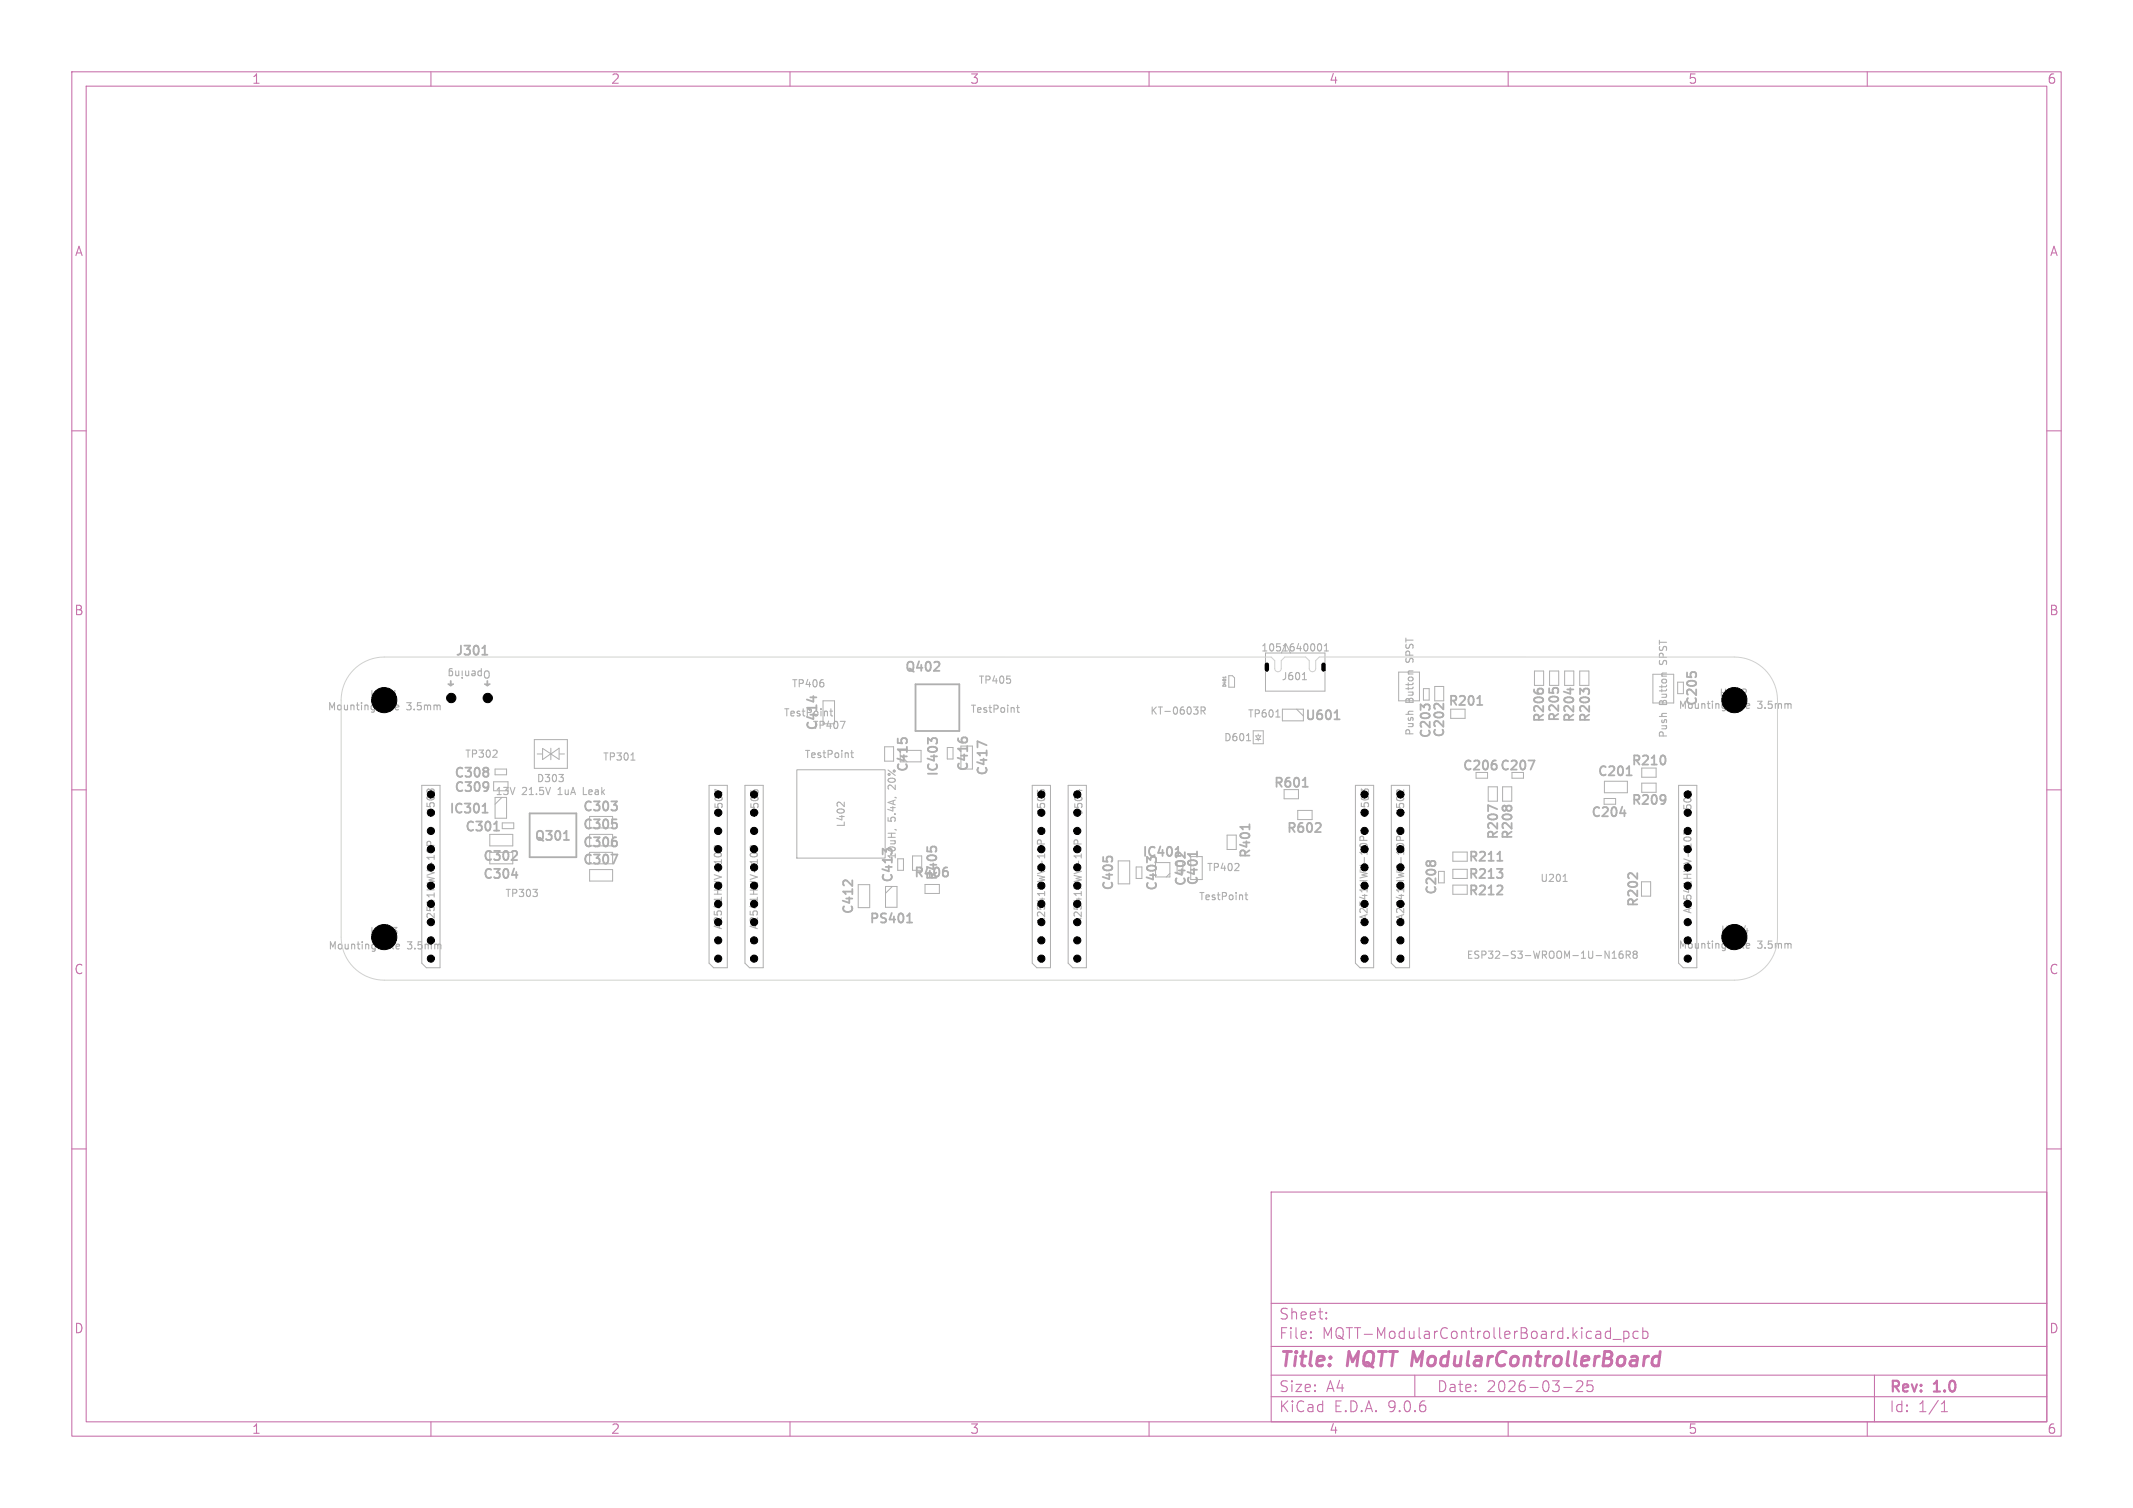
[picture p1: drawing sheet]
<svg xmlns="http://www.w3.org/2000/svg" width="297mm" height="210mm" viewBox="0 0 297 210" stroke-linecap="round" stroke-linejoin="round" font-family="sans-serif">
<defs><g id="words">
<g font-size="2.8" fill="#c872ab">
<text x="178" y="190.9">Title:</text>
<text x="187.7" y="190.9">MQTT ModularControllerBoard</text>
</g>
<g font-size="2.1" fill="#c872ab">
<text x="178" y="184">Sheet:</text>
<text x="178" y="186.7">File:</text>
<text x="184.1" y="186.7">MQTT-ModularControllerBoard.kicad_pcb</text>
<text x="178" y="196.9">KiCad</text>
<text x="178" y="194.1">Size:</text>
<text x="184.7" y="194.1">A4</text>
<text x="185.7" y="196.9">E.D.A.</text>
<text x="193.3" y="196.9">9.0.6</text>
<text x="200" y="194.1">Date:</text>
<text x="207" y="194.1">2026-03-25</text>
<text x="263" y="194.3">Rev:</text>
<text x="263" y="196.9">Id:</text>
<text x="267.1" y="196.9">1/1</text>
<text x="269.4" y="194.3">1.0</text>
</g>
<g font-size="1.8" fill="#c872ab">
<text x="35" y="11.9">1</text>
<text x="85" y="11.9">2</text>
<text x="135" y="11.9">3</text>
<text x="185" y="11.9">4</text>
<text x="235" y="11.9">5</text>
<text x="285" y="11.9">6</text>
<text x="10.3" y="35.9">A</text>
<text x="285.4" y="35.9">A</text>
<text x="10.3" y="85.9">B</text>
<text x="285.3" y="85.9">B</text>
<text x="10.3" y="135.9">C</text>
<text x="285.3" y="135.9">C</text>
<text x="10.3" y="185.9">D</text>
<text x="285.3" y="185.9">D</text>
<text x="35" y="199.9">1</text>
<text x="85" y="199.9">2</text>
<text x="135" y="199.9">3</text>
<text x="185" y="199.9">4</text>
<text x="235" y="199.9">5</text>
<text x="285" y="199.9">6</text>
</g>
<g font-size="1.8" fill="#afafaf">
<text x="63.3" y="91.6">J301</text>
<text x="125.8" y="93.9">Q402</text>
<text x="114.1" y="101.9" transform="rotate(-90 114.1 101.9)">C414</text>
<text x="181.6" y="100.6">U601</text>
<text x="201.5" y="98.6">R201</text>
<text x="215.3" y="100.8" transform="rotate(-90 215.3 100.8)">R206</text>
<text x="217.4" y="100.7" transform="rotate(-90 217.4 100.7)">R205</text>
<text x="219.5" y="100.8" transform="rotate(-90 219.5 100.8)">R204</text>
<text x="221.7" y="100.8" transform="rotate(-90 221.7 100.8)">R203</text>
<text x="236.6" y="98.5" transform="rotate(-90 236.6 98.5)">C205</text>
<text x="126.7" y="107.7" transform="rotate(-90 126.7 107.7)">C415</text>
<text x="135.1" y="107.6" transform="rotate(-90 135.1 107.6)">C416</text>
<text x="199.5" y="103" transform="rotate(-90 199.5 103)">C203</text>
<text x="201.4" y="102.9" transform="rotate(-90 201.4 102.9)">C202</text>
<text x="203.5" y="107.6">C206 C207</text>
<text x="227" y="106.9">R210</text>
<text x="62.4" y="113.6">IC301</text>
<text x="63.1" y="110.6">C309</text>
<text x="63.1" y="108.6">C308</text>
<text x="81" y="113.3">C303</text>
<text x="130.9" y="108.3" transform="rotate(-90 130.9 108.3)">IC403</text>
<text x="137.8" y="108.2" transform="rotate(-90 137.8 108.2)">C417</text>
<text x="177.2" y="110">R601</text>
<text x="222.3" y="108.4">C201</text>
<text x="227" y="112.4">R209</text>
<text x="64.6" y="116.1">C301</text>
<text x="74.3" y="117.4">Q301</text>
<text x="81" y="115.8">C305</text>
<text x="81" y="118.3">C306</text>
<text x="158.9" y="119.6">IC401</text>
<text x="174.4" y="119.7" transform="rotate(-90 174.4 119.7)">R401</text>
<text x="179" y="116.3">R602</text>
<text x="208.9" y="117.1" transform="rotate(-90 208.9 117.1)">R207</text>
<text x="210.9" y="117.1" transform="rotate(-90 210.9 117.1)">R208</text>
<text x="221.4" y="114.1">C204</text>
<text x="67.1" y="120.2">C302</text>
<text x="67.1" y="122.7">C304</text>
<text x="81" y="120.7">C307</text>
<text x="124.6" y="123.1" transform="rotate(-90 124.6 123.1)">C413</text>
<text x="127.1" y="122.5">R406</text>
<text x="130.8" y="122.8" transform="rotate(-90 130.8 122.8)">R405</text>
<text x="155.3" y="124.2" transform="rotate(-90 155.3 124.2)">C405</text>
<text x="161.4" y="124.2" transform="rotate(-90 161.4 124.2)">C403</text>
<text x="165.4" y="123.6" transform="rotate(-90 165.4 123.6)">C402</text>
<text x="167.1" y="123.5" transform="rotate(-90 167.1 123.5)">C401</text>
<text x="200.3" y="124.8" transform="rotate(-90 200.3 124.8)">C208</text>
<text x="204.3" y="125">R212</text>
<text x="204.3" y="122.7">R213</text>
<text x="204.3" y="120.3">R211</text>
<text x="119.1" y="127.5" transform="rotate(-90 119.1 127.5)">C412</text>
<text x="120.9" y="128.9">PS401</text>
<text x="228.4" y="126.5" transform="rotate(-90 228.4 126.5)">R202</text>
</g>
<g font-size="1.4" fill="#afafaf">
<text x="68.4" y="93.3" transform="rotate(-180 68.4 93.3)">Opening</text>
<text x="110.2" y="95.9">TP406</text>
<text x="136.2" y="95.4">TP405</text>
<text x="175.5" y="90.9">1051640001</text>
<text x="178.4" y="94.9">J601</text>
<text x="197" y="92.1" transform="rotate(-90 197 92.1)">SPST</text>
<text x="232.3" y="92.4" transform="rotate(-90 232.3 92.4)">SPST</text>
<text x="45.5" y="99.1">MountingHole</text>
<text x="51.4" y="97.4">H101</text>
<text x="56.6" y="99.1">3.5mm</text>
<text x="109" y="100">TestPoint</text>
<text x="113.1" y="101.7">TP407</text>
<text x="135" y="99.5">TestPoint</text>
<text x="160.1" y="99.7">KT-0603R</text>
<text x="173.7" y="100.1">TP601</text>
<text x="197" y="97.9" transform="rotate(-90 197 97.9)">Button</text>
<text x="232.3" y="98.2" transform="rotate(-90 232.3 98.2)">Button</text>
<text x="233.6" y="98.9">MountingHole</text>
<text x="239.3" y="97.2">H102</text>
<text x="244.7" y="98.9">3.5mm</text>
<text x="64.7" y="105.7">TP302</text>
<text x="83.9" y="106.1">TP301</text>
<text x="111.9" y="105.8">TestPoint</text>
<text x="170.3" y="103.4">D601</text>
<text x="197" y="102.6" transform="rotate(-90 197 102.6)">Push</text>
<text x="232.3" y="102.9" transform="rotate(-90 232.3 102.9)">Push</text>
<text x="68.9" y="110.9">13V</text>
<text x="72.7" y="110.9">21.5V</text>
<text x="74.6" y="109.1">D303</text>
<text x="77.9" y="110.9">1uA</text>
<text x="81.6" y="110.9">Leak</text>
<text x="124.9" y="109.7" transform="rotate(-90 124.9 109.7)">20%</text>
<text x="117.8" y="115.3" transform="rotate(-90 117.8 115.3)">L402</text>
<text x="124.9" y="119.8" transform="rotate(-90 124.9 119.8)">10uH,</text>
<text x="124.9" y="114.4" transform="rotate(-90 124.9 114.4)">5.4A,</text>
<text x="70.3" y="125.1">TP303</text>
<text x="166.8" y="125.6">TestPoint</text>
<text x="168" y="121.5">TP402</text>
<text x="214.4" y="123">U201</text>
<text x="51.4" y="130.4">H103</text>
<text x="239.5" y="130.2">H104</text>
<text x="45.6" y="132.4">MountingHole</text>
<text x="56.7" y="132.4">3.5mm</text>
<text x="204.1" y="133.7">ESP32-S3-WROOM-1U-N16R8</text>
<text x="233.6" y="132.3">MountingHole</text>
<text x="244.7" y="132.3">3.5mm</text>
</g>
<g font-size="1.4">
<text x="60.7" y="113.4" transform="rotate(-90 60.7 113.4)">J508</text>
<text x="100.8" y="113.5" transform="rotate(-90 100.8 113.5)">J507</text>
<text x="105.8" y="113.5" transform="rotate(-90 105.8 113.5)">J506</text>
<text x="145.7" y="113.5" transform="rotate(-90 145.7 113.5)">J505</text>
<text x="150.9" y="113.5" transform="rotate(-90 150.9 113.5)">J504</text>
<text x="190.8" y="113.4" transform="rotate(-90 190.8 113.4)">J503</text>
<text x="195.7" y="113.5" transform="rotate(-90 195.7 113.5)">J502</text>
<text x="235.7" y="113.7" transform="rotate(-90 235.7 113.7)">J501</text>
<text x="60.7" y="129" transform="rotate(-90 60.7 129)">A2541HWV-10P</text>
<text x="100.7" y="129.6" transform="rotate(-90 100.7 129.6)">A2541HWV-10P</text>
<text x="105.7" y="129.6" transform="rotate(-90 105.7 129.6)">A2541HWV-10P</text>
<text x="145.7" y="128.8" transform="rotate(-90 145.7 128.8)">A2541HWV-10P</text>
<text x="150.8" y="128.8" transform="rotate(-90 150.8 128.8)">A2541HWV-10P</text>
<text x="190.6" y="128.3" transform="rotate(-90 190.6 128.3)">A2541HWV-10P</text>
<text x="195.7" y="128.3" transform="rotate(-90 195.7 128.3)">A2541HWV-10P</text>
<text x="235.7" y="127.4" transform="rotate(-90 235.7 127.4)">A2541HWV-10P</text>
</g>
<text font-size=".6" fill="#afafaf" x="170.8" y="95.7" transform="rotate(-90 170.8 95.7)">D401</text>
</g></defs>
<g fill="none" stroke="#c872ab" stroke-width=".15">
<path d="M10 10h277v190h-277zM12 12h273v186h-273zM60 10v2M110 10v2M160 10v2M210 10v2M260 10v2M10 60h2M285 60h2M10 110h2M285 110h2M10 160h2"/>
<path d="M177 166h108v32h-108zM285 160h2M60 198v2M110 198v2M160 198v2M177 194.5h108M177 191.5h108M177 187.5h108M177 181.5h108M182.5 186.3h.1l-.1 .1M182.5 186.3v.1M182.5 185.5v.1"/>
<path d="M182.5 185.5h.1l-.1 .1M184.7 183.6v.1M184.7 183.6h-.1l.1 .1M184.7 182.8v.1M184.7 182.8h-.1l.1 .1M197 191.5v3M210 198v2M217.7 193.2h1.2M219.5 192.4l.2-.1 .5 .1a.41 .41 0 0 1 .1 .5l-.8 .9h.9M221.7 192.3h-.7v.7l.2-.1h.5l.1 .3-.1 .5-.2 .1h-.3l-.2-.1M224.2 184.9v1.5M224.2 185.5l-.4-.1-.3 .3v.4l.2 .2 .1 .1 .4-.1"/>
<path d="M224.6 186.5h1.1M226.1 185.5l.4-.1 .3 .3v.4l-.1 .2-.2 .1-.4-.1M226.1 185.4v1.5M228.1 185.5l-.4-.1-.3 .3v.4l.1 .2 .2 .1 .4-.1M228.7 185.5l.5-.1 .3 .3v.4l-.2 .2-.1 .1-.5-.1M228.7 184.9v1.5M260 198v2M261 191.5v6.5M270.3 196.6h.9M270.3 195.5l.4-.4v1.5"/>
</g>
<path d="M230.5 188.9l.6 .1M230.9 190.1l-.2 .1M231.2 188.2l-.3 2" fill="none" stroke="#c872ab" stroke-width=".4"/>
<g fill="none" stroke="#afafaf" stroke-width=".25">
<path d="M67.1 91.2h.8M67.3 90.2l.2-.3v1.3M112.8 97.1h.9M113.3 96.9v.8M127.5 95.3h6.1v6.5h-6.1zM130.7 92.2l.1 .2v.3l-.8 .7h.8M186.1 99.1l.1-.2v1.3M198.3 98.5l-.5-.4v.8M198.3 98.3l.2-.2h.3l.3 .2M201 98v.8l-.8-.7-.3-.1-.2 .2M205.7 98.2h.7M205.9 97.1l.1-.2v1.3"/>
<path d="M213.6 96v.3M214.1 96.1l.2-.2h.3l.3 .2M215.7 95.9v.6M216.2 96l.2-.2h.3l.3 .2M218.2 96h.9M218.7 95.8v.8M220.5 96.1l.2-.2h.3l.3 .2M220.5 96.3l-.5-.4v.8M234.9 93.7v.6M235.4 93.8l.2-.2h.3l.3 .2M67.2 113.2h.7M67.3 112.2l.2-.3v1.3"/>
<path d="M67.8 108.9l.1 .1a1.07 1.07 0 0 1-.1 1.1M67.8 106.9l.2 .2-.2 .3 .1 .2 .1 .3-.2 .3M68 109.4l-.2 .3M68.8 115.7h.7M69 114.6l.1-.2v1.3M71.8 118.5l.2 .2-.1 .3-.7 .8h.8M73.8 113.3h6.4v6.1h-6.4zM78.5 117h.7M78.8 115.9l.1-.2v1.3M85.1 119h.9l-.6 1.3M85.1 111.6h.8l-.4 .5M85.2 114.1h.6"/>
<path d="M85.5 116.6h.3M85.7 114.6l.2 .2v.3l-.2 .3M85.7 112.1l.2 .2v.3l-.2 .3M85.7 117.1l.2 .2v.3l-.2 .3M123.4 118.6l-.5-.4v.8M123.4 118.3v.1M125 102.9v.6M125.5 103l.2-.2h.3l.3 .2M129.1 118v.6M129.6 118.1l.2-.2h.3l.3 .2M129.7 103l.2-.2h.3l.3 .2M129.7 103.2l-.5-.4v.8"/>
<path d="M133.4 102.8v.3M133.9 102.9l.2-.2h.3l.3 .2M137.4 103.8l-1.3-.6v.9M153.6 119.3v.6M154.1 119.5l.2-.2h.3l.3 .2M163.8 118.2l.2-.3v1.3M165 118.7v.8l-.8-.8h-.4M165.4 118.9h1.3M166.7 118.6v.7M174 114.8v.7M174 115.2h-1.3l.2 .1M181.4 109.6h.7"/>
<path d="M181.6 108.5l.1-.2v1.3M183.7 114.6l.2 .2-.1 .3-.7 .8h.8M185.8 100.2h.7M208.5 112.7l-1.3-.6v.9M208.5 119.9h.7M208.7 118.8l.1-.2v1.3M209.2 112.4l.2-.2 .3 .2 .3-.2h.2l.3 .2M212.8 105.9h.9l-.6 1.3M225.6 113.3h.8M226.2 112.8v.9M226.5 108h.7M226.8 106.7v1.3"/>
<path d="M231.7 110.7l.1 .1a1.07 1.07 0 0 1-.1 1.1M231.7 105.3l.2 .4-.1 .5-.1 .2M231.9 111.2l-.2 .3M71.3 121.9h.8M71.9 121.4v.9M118.7 122.6v.8l-.8-.7-.3-.1-.2 .2M126.3 128.5h.7M126.4 127.5l.2-.3v1.3M131.6 120.8h.3M131.8 121.3l.2 .2v.3l-.2 .3M198.6 120.1l.2-.2 .3 .2 .2-.1 .3-.1 .3 .2M208.4 121h.8l-.4 .5"/>
<path d="M209 123.3l.2 .2-.1 .3-.7 .8h.8M209 121.5l.2 .2v.3l-.2 .3M228 121.6v.8l-.8-.7-.3-.1-.2 .2"/>
</g>
<g fill="none" stroke="#afafaf" stroke-width=".15">
<path d="M54.6 97.9v.8l.1 .2M54.7 97.2h.6M54.9 96.3l.1-.1v1M55.1 98.5l.4-.1v-.2h-.3l-.1 .1v.5h.4M61.2 98.2l.1 .7M62.5 94.1h.3M62.7 93.1l-.2 .2v.8M62.8 93.4l-.3 .1M114.7 95.1v.5M115.6 99h.3M115.7 98.7v.9l.2 .1M140.7 94.6v.5"/>
<path d="M141.6 98.5h.3M141.7 98.2v.9l.2 .1M167.2 99l.5-.1 .1-.1v-.2l-.6-.1v1M167.5 99l.3 .5M177.6 99.9h.6M181.3 94.7h.6M181.5 93.8l.1-.1v1M183.4 90l.1-.2 .2-.1a.53 .53 0 0 1 .3 .5 .53 .53 0 0 1-.3 .5l-.2-.1-.1-.3M184.4 90.7h.6M184.4 89.9l.3-.2v1M196.8 93.4h-.6l-.1 .2M232.1 93.7h-.6l-.1 .2"/>
<path d="M242.7 97.7v.8l.1 .2M243.1 96l.1 .1-.1 .3-.6 .6h.7M243.2 98.3l.4-.1v-.2h-.3l-.1 .1v.5h.4M249.3 98l.1 .7M59.5 118.4a.63 .63 0 0 1 1 0M59.5 110.1l.1-.2 .3 .2 .1-.2h.3l.2 .2M60 117.7l-.1-.4-.1-.1h-.2l-.1 .5h1M68.6 105.5h.6M69.2 104.6v.3M77.8 107.9h.6l-.3 .3M78.4 108.3v.5M81.2 109.7v1h.5"/>
<path d="M87.8 105.9h.6M99.5 119a.63 .63 0 0 1 1 0M100 118.3l-.1-.4-.1-.1h-.2l-.1 .5h1M100.6 110.4l-1-.5v.7M104.5 119a.63 .63 0 0 1 1 0M104.6 110.1v.2M104.9 110.2l.2-.2h.3l.2 .2M105 118.3l-.1-.4-.1-.1h-.2l-.1 .5h1M117 100.5h.7l-.5 1M117.6 111.7v.6l-.6-.5-.3-.1-.1 .1M118.5 104.8h.3M118.6 104.5v.9l.2 .1"/>
<path d="M124.6 115.5l.2 .1M144.5 118.2a.63 .63 0 0 1 1 0M144.5 110v.5M144.8 110.2l.2-.2h.3l.2 .2M145 117.5l-.1-.4-.1-.1h-.2l-.1 .5h1M149.6 118.2a.63 .63 0 0 1 1 0M150.1 117.5l-.1-.4-.1-.1h-.2l-.1 .5h1M150.3 109.9v.7M173.6 103.2h.5M189.4 117.7a.63 .63 0 0 1 1 0M189.9 117l-.1-.4-.1-.1h-.2l-.1 .5h1M189.9 110.2l-.3-.3v.6"/>
<path d="M190 110l.1-.1 .4 .1M194.5 117.7a.63 .63 0 0 1 1 0M195 117l-.1-.4-.1-.1h-.2l-.1 .5h1M195.5 110v.6l-.6-.6h-.3l-.1 .2M234.5 116.8a.63 .63 0 0 1 1 0M235 116.1l-.1-.4-.1-.1h-.2l-.1 .5h1M235.5 110.2v.6M235.5 110.5h-1l.1 .1M54.6 129.2h.7l-.4 .3M54.7 131.2v.8l.1 .2M55.2 131.8l.4-.1v-.2h-.3l-.1 .1v.5h.4M55.2 129.6l.1 .1-.1 .4"/>
<path d="M61.3 131.5l.1 .7M74.2 123.9h.6l-.3 .3M74.8 124.3v.5M171.9 121.2h.6M172.5 120.3v.4M173.4 124.6h.3M173.5 124.3v.9l.2 .1M217.7 122.8h.5M217.8 121.9l.1-.1v1M224.5 133.5h.6M224.5 132.7l.3-.2v1M225.9 132.5h-.3a.67 .67 0 0 0 0 1l.4-.1v-.4l-.2-.2-.3 .1-.1 .1"/>
<path d="M226.4 133l.5-.1 .1-.1v-.2l-.6-.1v1M226.7 133l.3 .5M227.6 132.9l-.2-.2 .2-.2h.3l.1 .1-.2 .3M227.6 132.9l-.2 .2v.3l.2 .1 .3-.1 .1-.1v-.2l-.2-.2M227.6 132.9h.2M242.7 131.1v.8l.1 .2M242.8 129.6h.6M243.2 131.7l.4-.1v-.2h-.3l-.1 .1v.5h.4M249.3 131.4l.1 .7"/>
</g>
<g fill="none" stroke="#afafaf" stroke-width=".14">
<path d="M170.7 94.2v.2M171.1 94.1h.5l.3 .3v1.3h-.8zM176.2 90.9h8.3v5.4h-8.3zM180.5 98.8l1 .9M181.5 98.8h-2.9v1.6h2.9M194.7 93.6h2.9v4h-2.9zM198.2 95.9h.8v1.6h-.8zM199.8 95.6h1.2v2h-1.2zM204 98.8v1.2h-2M213.7 93.5h1.2v2h-1.2zM215.8 93.5h1.2v2h-1.2zM217.9 93.5h1.2v2h-1.2z"/>
<path d="M220 93.5h1.2v2h-1.2zM230.1 93.9h2.9v4h-2.9zM233.6 95h.8v1.6h-.8zM58.7 109.4h2.6v25.4h-1.9l-.7-.7zM68.2 116.2h3.2v1.6h-3.2zM68.2 118.7h3.2M68.7 110.1v-1.2h2v1.2M68.9 107.1h1.6v.8h-1.6zM68.9 111.1v2.9h1.6v-2.9M69.9 111.1l-1 .9M69.9 114.6h1.6v.8h-1.6zM74.4 103h4.6v4h-4.6z"/>
<path d="M74.8 105h.8M75.6 104.2l1.1 .8-1.1 .8zM76.7 104.2v1.6M76.7 105l1.2-.8v1.5zM77.9 105h.7M82.1 113.7h3.2v1.6h-3.2zM82.1 116.2h3.2v1.6h-3.2zM82.1 118.7h3.2v1.6h-3.2zM98.7 109.4h2.6v25.4h-1.9l-.7-.7zM103.7 109.4h2.6v25.4h-1.9l-.7-.7zM110.9 107.2h12.3v12.3h-12.3zM114.6 100.8v-3.2h1.6v3.2"/>
<path d="M123.2 104h1.2v2h-1.2zM125 119.6h.8v1.6h-.8M125.3 104.5h2.9v1.6h-2.9M131.9 104.1h.8v1.6h-.8zM133.8 103.9v3.2M135.4 103.9v3.2M143.7 109.4h2.6v25.4h-1.9l-.7-.7zM148.7 109.4h2.6v25.4h-1.9l-.7-.7zM155.7 119.9h1.6v3.2h-1.6zM165.8 119.3v3.2M167.4 119.3v3.2M170.9 116.3h1.2v2h-1.2z"/>
<path d="M174.5 101.8h1.4v1.8h-1.4zM174.9 102.5h.6l-.3 .5zM174.9 103h.6M175.2 102.2v.3M175.2 103v.2M178.8 110v1.2h2v-1.2M180.7 112.9h2v1.2h-2zM188.7 109.4h2.6v25.4h-1.9l-.7-.7zM193.7 109.4h2.6v25.4h-1.9l-.7-.7zM204.3 118.7h-2v1.2h2M205.5 107.6v.8h1.6v-.8M207.2 109.6h1.3v2h-1.3z"/>
<path d="M209.2 109.6h1.3v2h-1.3zM210.5 107.6v.8h1.6v-.8M223.4 111.2h1.6v.8h-1.6zM223.4 108.8h3.2v1.6h-3.2zM228.6 107v1.2h2v-1.2M228.6 109.1h2v1.2h-2zM233.7 109.4h2.6v25.4h-1.9l-.7-.7zM68.2 120.3h3.2M82.1 121.1h3.2v1.6h-3.2zM119.5 123.2h1.6v3.2h-1.6zM123.3 123.5v2.9h1.6v-2.9M124.3 123.5l-1 .9"/>
<path d="M127.1 121.2v-2h1.2v2M128.8 123.2h2v1.2h-2zM158.2 120.7h.8v1.6h-.8zM162.9 120.1v2h-2M162.9 121.6l-.5 .5M200.3 121.4h.8v1.6h-.8M204.3 123.3h-2v1.2h2M204.3 121.1h-2v1.2h2M228.6 122.8h1.2v2h-1.2"/>
</g>
<g fill="#afafaf" stroke="#afafaf" stroke-width=".14">
<path d="M62.7 94.8h.1v.6h-.1z"/>
<path d="M67.8 94.8h.1v.6h-.1z"/>
<path d="M62.4 95.3h.8l-.4 .3z"/>
<path d="M67.5 95.3h.8l-.4 .3z"/>
</g>
<path d="M49.3 93.3a6 6 0 0 1 4.2-1.8h123.5l.5 .5v1.1a.45 .45 0 0 0 .4 .4 .45 .45 0 0 0 .5-.4v-1.1l.5-.5h2.9l.5 .5v1.1a.45 .45 0 0 0 .5 .4 .45 .45 0 0 0 .4-.4v-1.1l.5-.5h57.8a6 6 0 0 1 6 6v33a6 6 0 0 1-6 6h-188a6 6 0 0 1-6-6v-33a6 6 0 0 1 1.8-4.2z" fill="none" stroke="#d0d2cd" stroke-width=".14"/>
<g fill="#000" stroke="#000" stroke-width=".14">
<circle cx="53.5" cy="97.5" r="1.75"/>
<circle cx="62.8" cy="97.2" r=".65"/>
<circle cx="67.9" cy="97.2" r=".65"/>
<circle cx="241.5" cy="97.5" r="1.75"/>
<circle cx="60" cy="118.3" r=".5"/>
<circle cx="60" cy="115.7" r=".5"/>
<circle cx="100" cy="118.3" r=".5"/>
<circle cx="100" cy="115.7" r=".5"/>
<circle cx="105" cy="118.3" r=".5"/>
<circle cx="105" cy="115.7" r=".5"/>
<circle cx="145" cy="118.3" r=".5"/>
<circle cx="145" cy="115.7" r=".5"/>
<circle cx="150" cy="115.7" r=".5"/>
<circle cx="150" cy="118.3" r=".5"/>
<circle cx="190" cy="115.7" r=".5"/>
<circle cx="195" cy="115.7" r=".5"/>
<circle cx="235" cy="110.6" r=".5"/>
<circle cx="235" cy="115.7" r=".5"/>
<circle cx="53.5" cy="130.5" r="1.75"/>
<circle cx="60" cy="133.5" r=".5"/>
<circle cx="60" cy="131" r=".5"/>
<circle cx="100" cy="133.5" r=".5"/>
<circle cx="100" cy="131" r=".5"/>
<circle cx="105" cy="133.5" r=".5"/>
<circle cx="105" cy="131" r=".5"/>
<circle cx="145" cy="133.5" r=".5"/>
<circle cx="145" cy="131" r=".5"/>
<circle cx="150" cy="133.5" r=".5"/>
<circle cx="150" cy="131" r=".5"/>
<circle cx="190" cy="131" r=".5"/>
<circle cx="190" cy="128.4" r=".5"/>
<circle cx="190" cy="133.5" r=".5"/>
<circle cx="195" cy="131" r=".5"/>
<circle cx="195" cy="133.5" r=".5"/>
<circle cx="195" cy="128.4" r=".5"/>
<circle cx="235" cy="133.5" r=".5"/>
<circle cx="235" cy="128.4" r=".5"/>
<circle cx="235" cy="131" r=".5"/>
<circle cx="241.5" cy="130.5" r="1.75"/>
</g>
<path d="M176.4 92.6v.6M184.3 92.6v.6" fill="none" stroke="#000" stroke-width=".61"/>
<use href="#words"/>
</svg>
